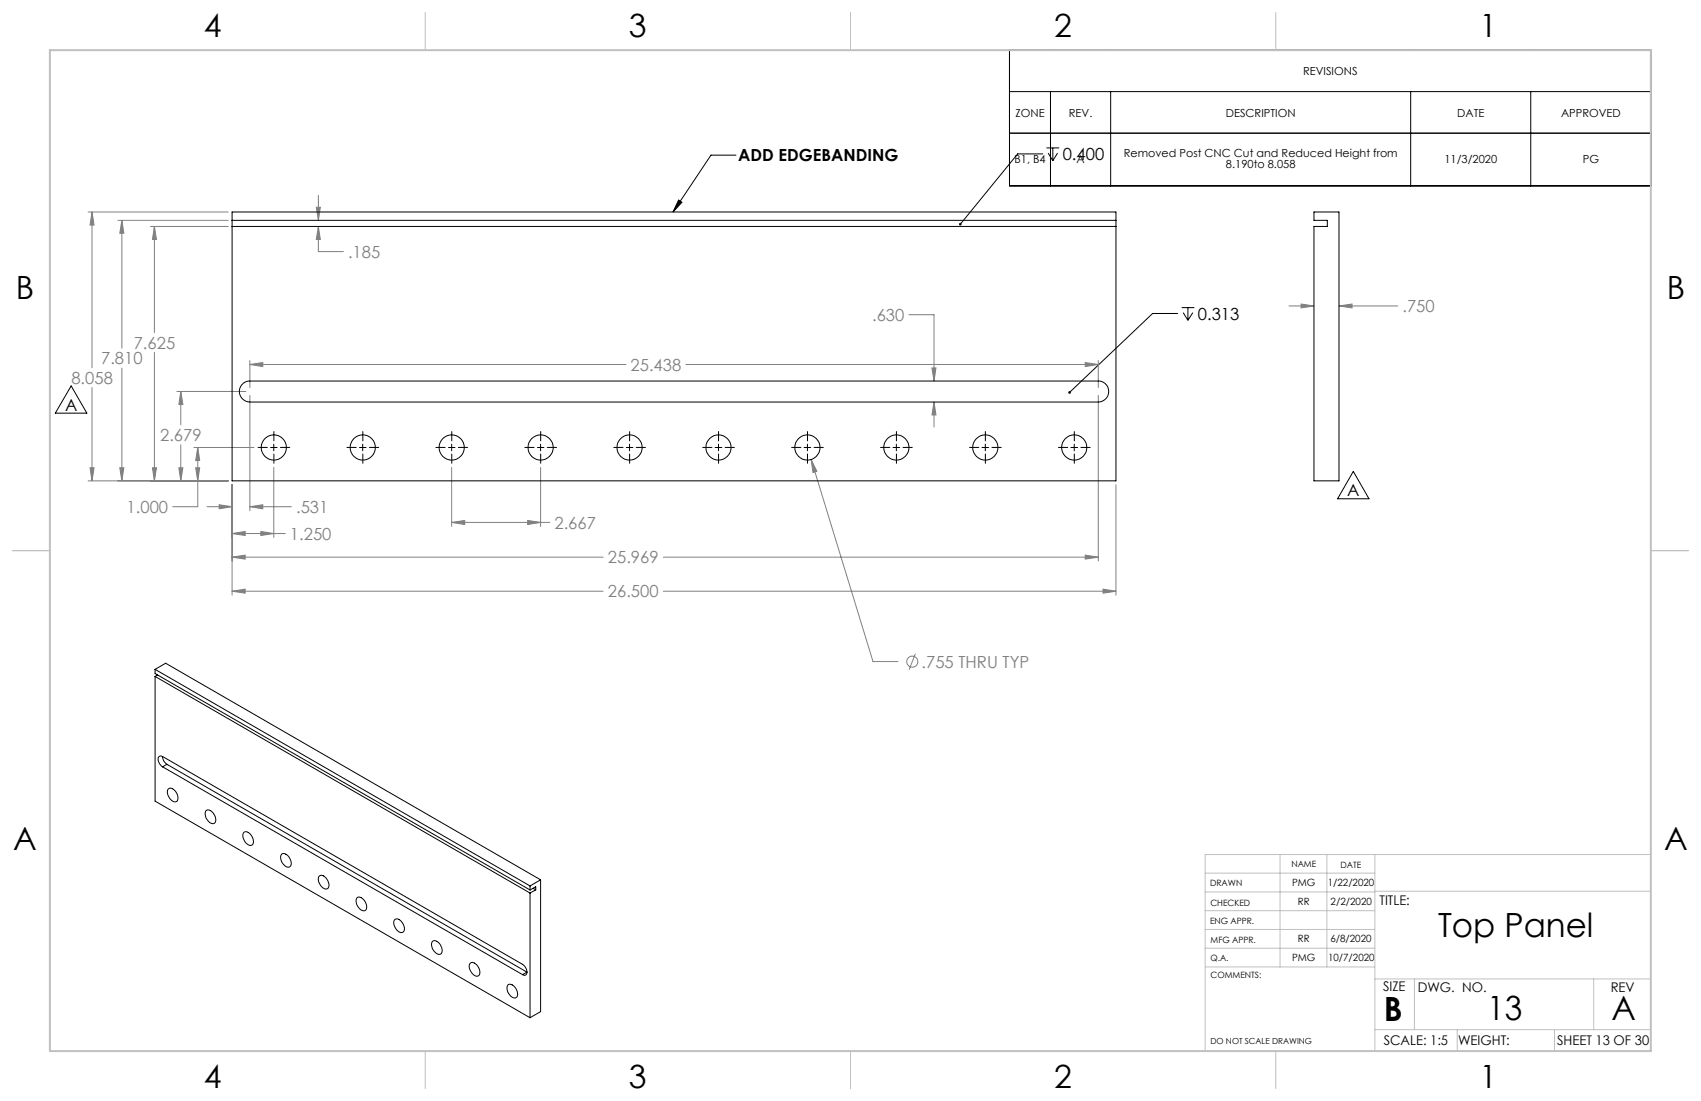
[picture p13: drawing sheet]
<svg xmlns="http://www.w3.org/2000/svg" width="432mm" height="279mm" viewBox="0 0 432 279" stroke-linecap="round" stroke-linejoin="round" font-family="sans-serif">
<defs><g id="words">
<g font-size="8.5">
<text x="365" y="237.7">Top Panel</text>
<text x="351.3" y="259">B</text>
<text x="377.6" y="258.9">13</text>
<text x="409.1" y="258.9">A</text>
</g>
<g font-size="8.1">
<text x="51.7" y="9.3">4</text>
<text x="159.7" y="9.3">3</text>
<text x="267.6" y="9.3">2</text>
<text x="375.6" y="9.3">1</text>
<text x="4" y="76">B</text>
<text x="423.1" y="76">B</text>
<text x="3.3" y="215.7">A</text>
<text x="422.4" y="215.7">A</text>
<text x="51.7" y="276">4</text>
<text x="159.7" y="276">3</text>
<text x="267.6" y="276">2</text>
<text x="375.6" y="276">1</text>
</g>
<g font-size="4.2">
<text x="187.4" y="41">ADD EDGEBANDING</text>
<text x="269.8" y="40.6">0.400</text>
<text x="304.1" y="81.2">0.313</text>
<text x="16.6" y="104.2">A</text>
<text x="342" y="125.9">A</text>
</g>
<g font-size="4.2" fill="#808080">
<text x="88.4" y="65.4">.185</text>
<text x="221.4" y="81.5">.630</text>
<text x="356" y="79.2">.750</text>
<text x="33.9" y="88.5">7.625</text>
<text x="25.7" y="92.5">7.810</text>
<text x="160.1" y="94.1">25.438</text>
<text x="18.1" y="97.4">8.058</text>
<text x="40.6" y="111.9">2.679</text>
<text x="32.1" y="130.2">1.000</text>
<text x="75.2" y="130.2">.531</text>
<text x="73.6" y="137">1.250</text>
<text x="140.7" y="134.2">2.667</text>
<text x="154.3" y="143">25.969</text>
<text x="154.3" y="151.6">26.500</text>
<text x="233.9" y="169.4">.755 THRU TYP</text>
</g>
<g font-size="3.4">
<text x="350.2" y="229.5">TITLE:</text>
<text x="351.1" y="251.6">SIZE</text>
<text x="359.9" y="251.6">DWG. NO.</text>
<text x="408.9" y="251.7">REV</text>
<text x="351.2" y="265.2">SCALE: 1:5</text>
<text x="370.1" y="265.3">WEIGHT:</text>
<text x="395.3" y="265.3">SHEET 13 OF 30</text>
</g>
<g font-size="2.8">
<text x="330.8" y="19">REVISIONS</text>
<text x="257.8" y="29.6">ZONE</text>
<text x="271.3" y="29.6">REV.</text>
<text x="311.2" y="29.6">DESCRIPTION</text>
<text x="369.9" y="29.6">DATE</text>
<text x="396.3" y="29.6">APPROVED</text>
<text x="257.5" y="41.3">B1, B4</text>
<text x="273.3" y="41.3">A</text>
<text x="285.3" y="39.8">Removed Post CNC Cut and Reduced Height from</text>
<text x="366.7" y="41.3">11/3/2020</text>
<text x="401.8" y="41.3">PG</text>
<text x="311.2" y="42.7">8.190to 8.058</text>
</g>
<g font-size="2.5">
<text x="328" y="224.8">PMG</text>
<text x="337.1" y="224.9">1/22/2020</text>
<text x="329.5" y="229.6">RR</text>
<text x="337.8" y="229.7">2/2/2020</text>
<text x="329.5" y="239.1">RR</text>
<text x="337.7" y="239.1">6/8/2020</text>
<text x="328" y="243.9">PMG</text>
<text x="337.2" y="243.8">10/7/2020</text>
</g>
<g font-size="2.2">
<text x="327.8" y="220.1">NAME</text>
<text x="340.3" y="220.2">DATE</text>
<text x="307.2" y="224.9">DRAWN</text>
<text x="307.3" y="229.8">CHECKED</text>
<text x="307.2" y="234.5">ENG APPR.</text>
<text x="307.3" y="239.2">MFG APPR.</text>
<text x="307.3" y="243.9">Q.A.</text>
<text x="307.3" y="248.1">COMMENTS:</text>
</g>
<text font-size="2.1" x="307.3" y="265">DO NOT SCALE DRAWING</text>
</g></defs>
<g fill="none" stroke="#808080" stroke-width=".25">
<path d="M22.4 53.8h35.5M23.4 53.8l.5 3.3h-1zM23.4 53.8v39.5M29.9 55.9h28M30.9 55.9l.5 3.3h-1zM30.9 55.9v32.5M38.2 57.5h19.7M39.2 57.5l.5 3.3h-1zM39.2 57.5v26.9M80.3 52.6h1l-.5 3.3zM80.8 57.5l.5 3.3h-1zM80.8 57.5v6.4h6.4"/>
<path d="M80.8 49.6v6.3M230.8 79.9h6.3v16.8M327.2 77.6h6.4M330.3 77.2l3.3 .4-3.3 .5zM339.9 77.6l3.3-.4v.9zM339.9 77.6h14.9M23.4 98.4v23.6M30.9 93.4v28.6M39.2 89.4v32.6M44.9 99.3h17.5M45.9 99.3l.5 3.4h-1zM45.9 99.3v8.5"/>
<path d="M63.4 92.5l3.3-.5v1zM63.4 91.5v6.9M63.4 92.5h95.5M174.1 92.5h104.7M236.6 93.4h1l-.5 3.3zM275.5 92l3.3 .5-3.3 .5zM278.8 91.5v6.9M22.9 118.7h1l-.5 3.3zM30.4 118.7h1l-.5 3.3zM38.7 118.7h1l-.5 3.3zM45.4 118.7h1l-.5 3.3zM45.9 112.9v9.1"/>
<path d="M49.2 113.6h15.3M49.7 118.7h1l-.5 3.3zM50.2 113.6l.5 3.3h-1zM50.2 113.6v15h-6.3M63.4 100.3v29.3M69.5 118.6v17.8M114.7 118.6v15M137.2 118.6v15M205.9 116.6l1.5 3-1 .3zM205.9 116.6l15.7 51.3h6.4M237.1 102l.5 3.3h-1zM237.1 102v6.4"/>
<path d="M278.8 100.3v42.1M22.4 122h35.5M52.6 128.6h6.3M55.6 128.1l3.3 .5-3.3 .5zM58.9 135.4l3.3-.5v1zM58.9 123v28M58.9 135.4h13.5M63.4 128.6l3.3-.5v1zM63.4 128.6h10.6M66.2 134.9l3.3 .5-3.3 .5zM114.7 132.6l3.3-.5v1zM114.7 132.6h24.9"/>
<path d="M133.9 132.1l3.3 .5-3.3 .5zM283.3 123v28M58.9 141.4l3.3-.5v1zM58.9 150l3.3-.5v1zM58.9 141.4h94.2M58.9 150h94.2M168.4 141.4h110.4M168.4 150h114.9M275.5 140.9l3.3 .5-3.3 .5zM280 149.5l3.3 .5-3.3 .5zM232.4 165.9l-1.6 4"/>
<circle cx="231.6" cy="167.9" r="1.42"/>
</g>
<g fill="none" stroke="#000" stroke-width=".25">
<path d="M256.3 12.7h162.8v34.5h-162.8zM186.8 39.4h-6.3l-9.6 14.4M256.3 33.8h162.8M256.3 23.2h162.8M264.7 39.1h-6.4l-14.5 17.8M265.6 37.5h3.3M266.1 38.8l1.2 2M266.7 23.2v24M267.3 37.5v3.3M268.5 38.8l-1.2 2M281.9 23.2v24M358.1 23.2v24"/>
<path d="M388.6 23.2v24M172.3 50.8l.8 .5-2.2 2.5zM298.9 79.6h-6.3l-21.1 20M300 78.1h3.2M300.4 79.3l1.2 2M301.6 78.1v3.2M302.8 79.3l-1.2 2M18.1 97.9l3.9 6.9h-8zM68.7 113.6h1.6M69.5 112.7v1.7M91.3 113.6h1.6M92.1 112.7v1.7"/>
<path d="M113.8 113.6h1.7M114.7 112.7v1.7M136.4 113.6h1.7M137.2 112.7v1.7M159 113.6h1.7M159.8 112.7v1.7M181.5 113.6h1.7M182.4 112.7v1.7M204.1 113.6h1.7M205 112.7v1.7M226.7 113.6h1.7M227.5 112.7v1.7"/>
<path d="M249.3 113.6h1.7M250.1 112.7v1.7M271.9 113.6h1.6M272.7 112.7v1.7M343.5 119.6l4 7h-8z"/>
</g>
<g fill="none" stroke="#000" stroke-width=".25" stroke-dasharray="15.2 1.3 1.3 1.3">
<path d="M67.9 113.5h-2.4M69.5 111.9v-2.4M69.5 115.2v2.4M71.2 113.5h2.4M90.4 113.5h-2.3M92.1 111.9v-2.4M92.1 115.2v2.4M93.8 113.5h2.3M113 113.5h-2.4M114.7 111.9v-2.4M114.7 115.2v2.4M116.3 113.5h2.4"/>
<path d="M135.6 113.5h-2.4M137.3 111.9v-2.4M137.3 115.2v2.4M138.9 113.5h2.4M158.2 113.5h-2.4M159.8 111.9v-2.4M159.8 115.2v2.4M161.5 113.5h2.4M180.7 113.5h-2.3M182.4 111.9v-2.4M182.4 115.2v2.4M184.1 113.5h2.3"/>
<path d="M203.3 113.5h-2.3M205 111.9v-2.4M205 115.2v2.4M206.6 113.5h2.4M225.9 113.5h-2.4M227.6 111.9v-2.4M227.6 115.2v2.4M229.2 113.5h2.4M248.5 113.5h-2.4M250.1 111.9v-2.4M250.1 115.2v2.4M251.8 113.5h2.4"/>
<path d="M271 113.5h-2.3M272.7 111.9v-2.4M272.7 115.2v2.4M274.4 113.5h2.3"/>
</g>
<g fill="none" stroke="#c0c0c0" stroke-width=".25">
<path d="M108 3.2v9.5M215.9 3.2v9.5M323.8 3.2v9.5M3.1 139.7h9.6M419.1 139.7h9.5M324.9 216.9v28.5M336.8 216.9v28.5M349 216.9v49.8M419.1 216.9h-113.2v49.8M305.9 231.1h43.1M305.9 226.3h43.1M305.9 221.6h43.1"/>
<path d="M305.9 235.9h43.1M349 226.2h70.1M305.9 240.6h43.1M306 245.4h43M349 248.4h70.1M359.1 248.4v12.9M404.6 248.4v12.9M108 266.7v9.6M215.9 266.7v9.6M323.8 266.7v9.6M349 261.3h70.1M369.9 261.3v5.4"/>
<path d="M394.6 261.3v5.4"/>
</g>
<path d="M12.7 12.7h406.4v254h-406.4z" fill="none" stroke="#c0c0c0" stroke-width=".5"/>
<g fill="#000">
<path d="M172.3 50.8l.8 .5-2.2 2.5z"/>
<path d="M271.3 99.3l-.1 .5 .3-.2-.2 .2a.34 .34 0 0 0 .4 0 .34 .34 0 0 0 .1-.4 .34 .34 0 0 0-.5-.1zM243.5 56.7v.4l.3-.2-.2 .2a.35 .35 0 0 0 .5 0 .35 .35 0 0 0-.1-.5 .35 .35 0 0 0-.5 .1z"/>
</g>
<path d="M55.6 128.1l3.3 .5-3.3 .5zM63.4 128.6l3.3-.5v1zM58.9 135.4l3.3-.5v1zM66.2 134.9l3.3 .5-3.3 .5zM58.9 141.4l3.3-.5v1zM275.5 140.9l3.3 .5-3.3 .5zM63.4 92.5l3.3-.5v1zM275.5 92l3.3 .5-3.3 .5zM133.9 132.1l3.3 .5-3.3 .5zM114.7 132.6l3.3-.5v1zM80.3 52.6h1l-.5 3.3zM80.8 57.5l.5 3.3h-1zM236.6 93.4h1l-.5 3.3zM237.1 102l.5 3.3h-1zM205.9 116.6l.5 3.3 1-.3zM49.7 118.7h1l-.5 3.3zM50.2 113.6l.5 3.3h-1zM45.4 118.7h1l-.5 3.3zM45.9 99.3l.5 3.4h-1zM38.7 118.7h1l-.5 3.3zM39.2 57.5l.5 3.3h-1zM30.4 118.7h1l-.5 3.3zM30.9 55.9l.5 3.3h-1zM22.9 118.7h1l-.5 3.3zM23.4 53.8l.5 3.3h-1zM280 149.5l3.3 .5-3.3 .5zM58.9 150l3.3-.5v1zM330.3 77.2l3.3 .4-3.3 .5zM339.9 77.6l3.3-.4v.9z" fill="#808080"/>
<g fill="none" stroke="#000" stroke-width=".25">
<path d="M58.9 53.8h224.4v68.2h-224.4zM58.9 57.5h224.4M58.9 55.9h224.4M333.6 53.8h6.3v68.2h-6.3v-64.5h3.3v-1.6h-3.3zM61.8 97.3l1-.6h.6h215.4a2.66 2.66 0 0 1 2.6 2.7 2.66 2.66 0 0 1-2.6 2.6h-215.4a2.67 2.67 0 0 1-2.5-1.8 2.67 2.67 0 0 1 .9-2.9zM39.4 169.9v1l95.1 54.9M39.4 171.7v31.6l95.1 55M39.4 169.9l95.1 54.9M39.4 169.9l2.7-1.6 95.1 55M39.4 171.7l95.1 54.9M40 171.3l-.6 .4M41.2 192l.5 1.3 .7 .7"/>
<path d="M41.3 192l91.3 52.7a2.03 2.03 0 0 1 .9 2.7l-.4 .1-.5-.2M41.3 192a.76 .76 0 0 0-1 0 .76 .76 0 0 0-.2 .9l.5 1 .7 .7M41.3 194.6l91.3 52.7M42.4 194l91.4 52.7-1.2 .6M42.4 194l-1.1 .6M42.7 200.2a1.29 1.29 0 0 1 1.9 .7 1.65 1.65 0 0 1 0 2.6 2.45 2.45 0 0 1-1.9-3.3zM52.3 205.7a1.66 1.66 0 0 1 2.2 1.3 1.2 1.2 0 0 1-.6 2 2.55 2.55 0 0 1-1.6-3.3zM61.9 211.3a1.27 1.27 0 0 1 1.8 .6 1.62 1.62 0 0 1 0 2.6 2.42 2.42 0 0 1-1.8-3.2zM71.4 216.8a1.66 1.66 0 0 1 2.3 1.3 1.17 1.17 0 0 1-.6 2 2.49 2.49 0 0 1-1.7-3.3zM81 222.4a1.29 1.29 0 0 1 1.9 .6 1.65 1.65 0 0 1 0 2.6 2.45 2.45 0 0 1-1.9-3.2zM90.6 227.9a1.66 1.66 0 0 1 2.3 1.3 1.2 1.2 0 0 1-.6 1.9 2.55 2.55 0 0 1-1.7-3.2zM100.2 233.4a1.27 1.27 0 0 1 1.9 .7 1.62 1.62 0 0 1 0 2.5 2.42 2.42 0 0 1-1.9-3.2z"/>
<path d="M109.7 238.9a1.32 1.32 0 0 1 2 .7 2.02 2.02 0 0 1 .2 2.5 2.13 2.13 0 0 1-2.3-2.1zM134.5 224.8v1M134.5 226.6v31.7M135.3 225.4l.7 .4M136 225.8v-.8l-1.5 .8M136 225.8l-1.5 .8M137.2 223.3l-2.7 1.5M137.2 223.3v33.4l-2.7 1.6M119.3 244.5a1.29 1.29 0 0 1 1.9 .6 1.65 1.65 0 0 1 0 2.6 2.45 2.45 0 0 1-1.9-3.2zM128.9 250a1.66 1.66 0 0 1 2.3 1.3 1.2 1.2 0 0 1-.6 2 2.55 2.55 0 0 1-1.7-3.3z"/>
<circle cx="69.5" cy="113.5" r="3.2"/>
<circle cx="92.1" cy="113.5" r="3.2"/>
<circle cx="114.7" cy="113.5" r="3.2"/>
<circle cx="137.2" cy="113.5" r="3.2"/>
<circle cx="159.8" cy="113.5" r="3.2"/>
<circle cx="182.4" cy="113.5" r="3.2"/>
<circle cx="205" cy="113.5" r="3.2"/>
<circle cx="227.6" cy="113.5" r="3.2"/>
<circle cx="250.1" cy="113.5" r="3.2"/>
<circle cx="272.7" cy="113.5" r="3.2"/>
</g>
<use href="#words"/>
</svg>
